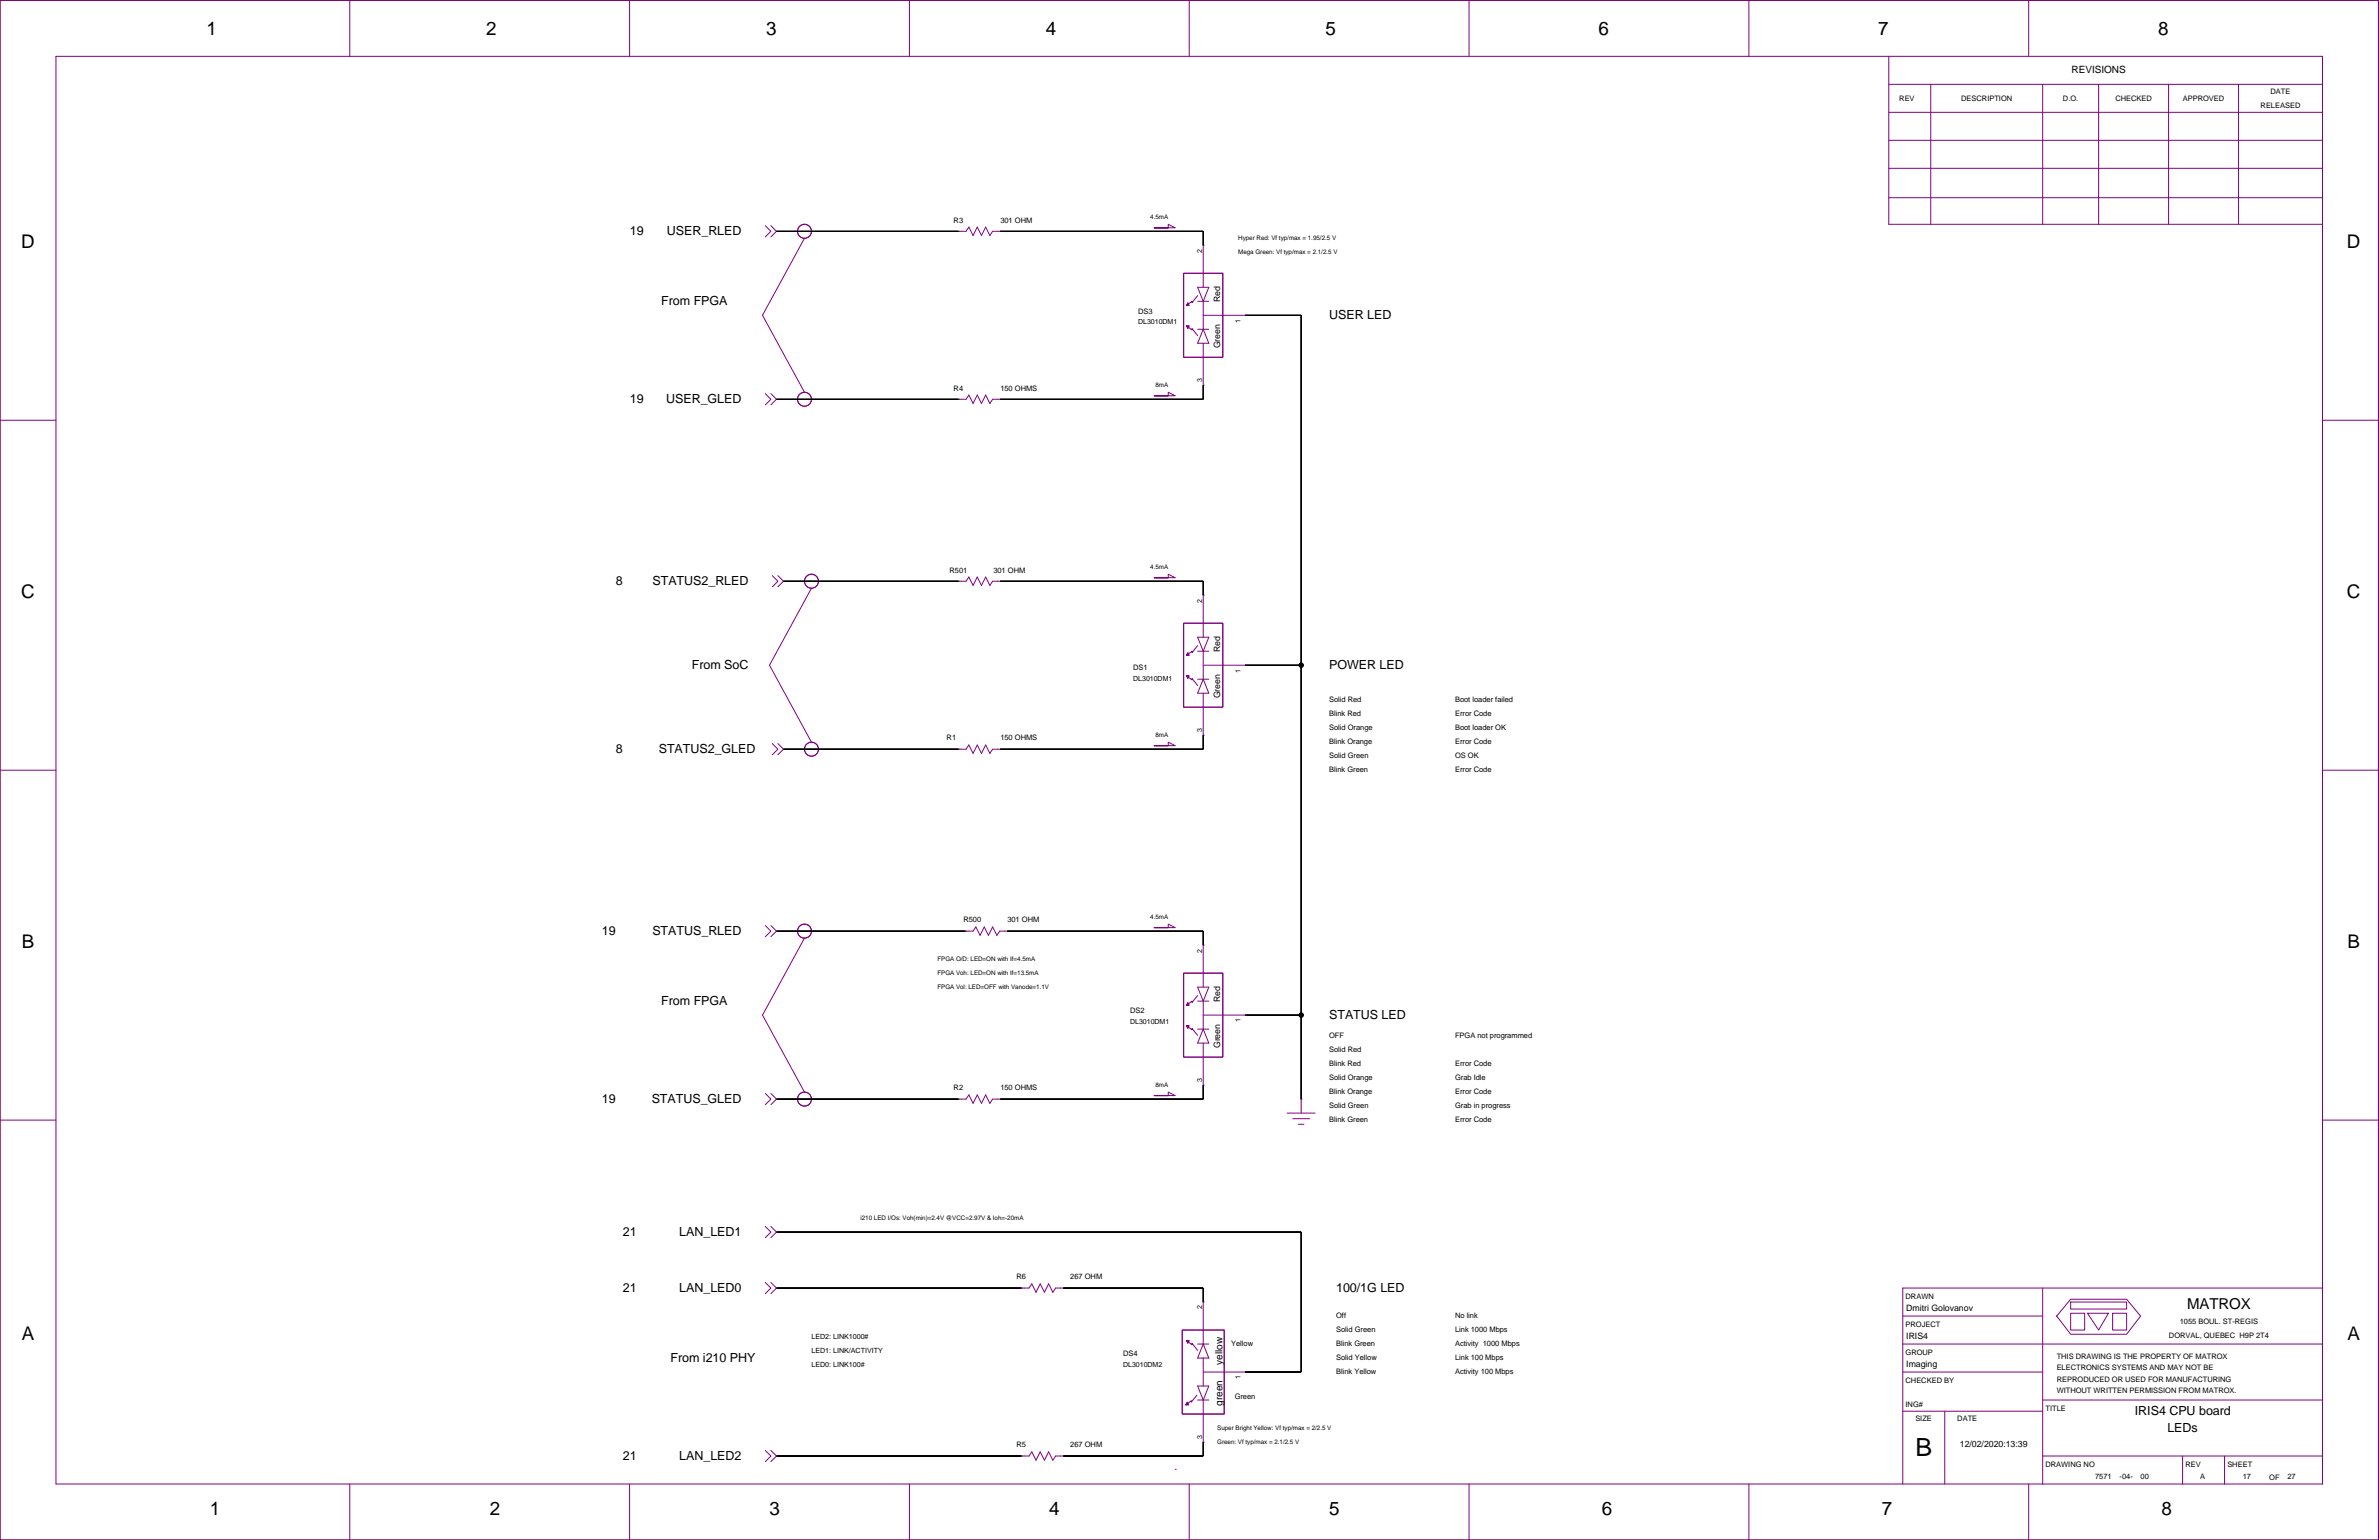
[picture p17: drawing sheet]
<svg xmlns="http://www.w3.org/2000/svg" width="432mm" height="279mm" viewBox="0 0 432 279" stroke-linecap="round" stroke-linejoin="round" font-family="sans-serif">
<defs><g id="words">
<text font-size="4.5" x="347.7" y="264.2">B</text>
<g font-size="3.4">
<text x="37.5" y="6.4">1</text>
<text x="88.2" y="6.4">2</text>
<text x="139" y="6.4">3</text>
<text x="189.8" y="6.4">4</text>
<text x="240.6" y="6.4">5</text>
<text x="290.1" y="6.4">6</text>
<text x="340.9" y="6.4">7</text>
<text x="391.7" y="6.4">8</text>
<text x="3.9" y="45">D</text>
<text x="426" y="45">D</text>
<text x="3.9" y="108.5">C</text>
<text x="426" y="108.5">C</text>
<text x="4" y="172">B</text>
<text x="426.1" y="172">B</text>
<text x="4" y="243.1">A</text>
<text x="426.1" y="243.1">A</text>
<text x="38.1" y="274.9">1</text>
<text x="88.9" y="274.9">2</text>
<text x="139.7" y="274.9">3</text>
<text x="190.5" y="274.9">4</text>
<text x="241.2" y="274.9">5</text>
<text x="290.8" y="274.9">6</text>
<text x="341.6" y="274.9">7</text>
<text x="392.3" y="274.9">8</text>
</g>
<text font-size="2.7" x="397" y="237.5">MATROX</text>
<g font-size="2.3">
<text x="114.3" y="42.6">19</text>
<text x="121" y="42.6">USER_RLED</text>
<text x="120" y="55.3">From FPGA</text>
<text x="241.2" y="57.9">USER LED</text>
<text x="114.3" y="73.1">19</text>
<text x="120.9" y="73.1">USER_GLED</text>
<text x="111.7" y="106.1">8</text>
<text x="118.4" y="106.1">STATUS2_RLED</text>
<text x="125.6" y="121.4">From SoC</text>
<text x="241.2" y="121.4">POWER LED</text>
<text x="111.7" y="136.6">8</text>
<text x="119.6" y="136.6">STATUS2_GLED</text>
<text x="109.2" y="169.6">19</text>
<text x="118.4" y="169.6">STATUS_RLED</text>
<text x="120" y="182.3">From FPGA</text>
<text x="241.2" y="184.8">STATUS LED</text>
<text x="109.2" y="200.1">19</text>
<text x="118.3" y="200.1">STATUS_GLED</text>
<text x="113" y="224.2">21</text>
<text x="123.3" y="224.2">LAN_LED1</text>
<text x="113" y="234.4">21</text>
<text x="123.3" y="234.4">LAN_LED0</text>
<text x="242.5" y="234.4">100/1G LED</text>
<text x="121.7" y="247.1">From i210 PHY</text>
<text x="387.5" y="256.7">IRIS4 CPU board</text>
<text x="393.4" y="259.8">LEDs</text>
<text x="113" y="264.8">21</text>
<text x="123.3" y="264.8">LAN_LED2</text>
</g>
<g font-size="1.8">
<text x="376" y="13.3">REVISIONS</text>
<text x="221.9" y="247.6" transform="rotate(-90 221.9 247.6)">yellow</text>
<text x="221.9" y="255" transform="rotate(-90 221.9 255)">green</text>
</g>
<g font-size="1.6">
<text x="221.5" y="54.8" transform="rotate(-90 221.5 54.8)">Red</text>
<text x="221.5" y="63.2" transform="rotate(-90 221.5 63.2)">Green</text>
<text x="221.5" y="118.3" transform="rotate(-90 221.5 118.3)">Red</text>
<text x="221.5" y="126.7" transform="rotate(-90 221.5 126.7)">Green</text>
<text x="221.5" y="181.8" transform="rotate(-90 221.5 181.8)">Red</text>
<text x="221.5" y="190.2" transform="rotate(-90 221.5 190.2)">Green</text>
<text x="346" y="237.8">Dmitri Golovanov</text>
<text x="346" y="242.9">IRIS4</text>
<text x="346" y="247.9">Imaging</text>
<text x="355.7" y="262.5">12/02/2020:13:39</text>
</g>
<g font-size="1.4">
<text x="412.1" y="17">DATE</text>
<text x="344.7" y="18.2">REV</text>
<text x="356" y="18.2">DESCRIPTION</text>
<text x="374.4" y="18.2">D.O.</text>
<text x="383.9" y="18.2">CHECKED</text>
<text x="396.2" y="18.2">APPROVED</text>
<text x="410.3" y="19.5">RELEASED</text>
<text x="173.1" y="40.4">R3</text>
<text x="181.6" y="40.4">301 OHM</text>
<text x="206.6" y="56.9">DS3</text>
<text x="173.1" y="70.9">R4</text>
<text x="181.6" y="70.9">150 OHMS</text>
<text x="172.3" y="103.9">R501</text>
<text x="180.3" y="103.9">301 OHM</text>
<text x="205.7" y="121.6">DS1</text>
<text x="241.2" y="130">Blink Red</text>
<text x="241.2" y="127.4">Solid Red</text>
<text x="264.1" y="130">Error Code</text>
<text x="264.1" y="127.4">Boot loader failed</text>
<text x="171.8" y="134.3">R1</text>
<text x="181.6" y="134.3">150 OHMS</text>
<text x="241.2" y="137.6">Solid Green</text>
<text x="241.2" y="135.1">Blink Orange</text>
<text x="241.2" y="132.5">Solid Orange</text>
<text x="264.1" y="137.6">OS OK</text>
<text x="264.1" y="135.1">Error Code</text>
<text x="264.1" y="132.5">Boot loader OK</text>
<text x="241.2" y="140.1">Blink Green</text>
<text x="264.1" y="140.1">Error Code</text>
<text x="174.9" y="167.4">R500</text>
<text x="182.8" y="167.4">301 OHM</text>
<text x="205.1" y="183.9">DS2</text>
<text x="241.2" y="190.9">Solid Red</text>
<text x="241.2" y="188.4">OFF</text>
<text x="264.1" y="188.4">FPGA not programmed</text>
<text x="173.1" y="197.8">R2</text>
<text x="181.6" y="197.8">150 OHMS</text>
<text x="241.2" y="196">Solid Orange</text>
<text x="241.2" y="193.5">Blink Red</text>
<text x="264.1" y="196">Grab Idle</text>
<text x="264.1" y="193.5">Error Code</text>
<text x="241.2" y="203.6">Blink Green</text>
<text x="241.2" y="201.1">Solid Green</text>
<text x="241.2" y="198.5">Blink Orange</text>
<text x="264.1" y="203.6">Error Code</text>
<text x="264.1" y="201.1">Grab in progress</text>
<text x="264.1" y="198.5">Error Code</text>
<text x="184.5" y="232.1">R6</text>
<text x="194.3" y="232.1">267 OHM</text>
<text x="242.5" y="239.2">Off</text>
<text x="264.1" y="239.2">No link</text>
<text x="345.9" y="235.7">DRAWN</text>
<text x="223.5" y="244.3">Yellow</text>
<text x="242.5" y="244.3">Blink Green</text>
<text x="242.5" y="241.7">Solid Green</text>
<text x="264.1" y="244.3">Activity 1000 Mbps</text>
<text x="264.1" y="241.7">Link 1000 Mbps</text>
<text x="345.9" y="240.7">PROJECT</text>
<text x="345.9" y="245.8">GROUP</text>
<text x="393.7" y="242.7">DORVAL, QUEBEC H9P 2T4</text>
<text x="395.6" y="240.2">1055 BOUL. ST-REGIS</text>
<text x="203.8" y="246.1">DS4</text>
<text x="242.5" y="249.3">Blink Yellow</text>
<text x="242.5" y="246.8">Solid Yellow</text>
<text x="264.1" y="249.3">Activity 100 Mbps</text>
<text x="264.1" y="246.8">Link 100 Mbps</text>
<text x="345.9" y="250.9">CHECKED BY</text>
<text x="373.3" y="246.6">THIS DRAWING IS THE PROPERTY OF MATROX</text>
<text x="373.3" y="248.6">ELECTRONICS SYSTEMS AND MAY NOT BE</text>
<text x="373.3" y="250.7">REPRODUCED OR USED FOR MANUFACTURING</text>
<text x="224.1" y="253.8">Green</text>
<text x="345.9" y="255.2">ING#</text>
<text x="347.6" y="257.8">SIZE</text>
<text x="355.3" y="257.8">DATE</text>
<text x="371.3" y="256">TITLE</text>
<text x="373.3" y="252.7">WITHOUT WRITTEN PERMISSION FROM MATROX.</text>
<text x="184.5" y="262.6">R5</text>
<text x="194.3" y="262.6">267 OHM</text>
<text x="371.3" y="266.1">DRAWING NO</text>
<text x="380.3" y="268.3">7571</text>
<text x="384.7" y="268.3">-04-</text>
<text x="388.5" y="268.3">00</text>
<text x="396.7" y="266.1">REV</text>
<text x="399.3" y="268.3">A</text>
<text x="404.3" y="266.1">SHEET</text>
<text x="407.1" y="268.3">17</text>
<text x="411.9" y="268.4">OF</text>
<text x="415.2" y="268.3">27</text>
</g>
<g font-size="1.3">
<text x="218.2" y="45.8" transform="rotate(-90 218.2 45.8)">2</text>
<text x="206.6" y="58.8">DL3010DM1</text>
<text x="225.2" y="58.5" transform="rotate(-90 225.2 58.5)">1</text>
<text x="218.2" y="69.3" transform="rotate(-90 218.2 69.3)">3</text>
<text x="218.2" y="109.3" transform="rotate(-90 218.2 109.3)">2</text>
<text x="205.7" y="123.6">DL3010DM1</text>
<text x="225.2" y="122" transform="rotate(-90 225.2 122)">1</text>
<text x="218.2" y="132.7" transform="rotate(-90 218.2 132.7)">3</text>
<text x="218.2" y="172.8" transform="rotate(-90 218.2 172.8)">2</text>
<text x="205.1" y="185.8">DL3010DM1</text>
<text x="225.2" y="185.5" transform="rotate(-90 225.2 185.5)">1</text>
<text x="218.2" y="196.2" transform="rotate(-90 218.2 196.2)">3</text>
<text x="218.2" y="237.6" transform="rotate(-90 218.2 237.6)">2</text>
<text x="147.3" y="245.5">LED1: LINK/ACTIVITY</text>
<text x="147.3" y="243">LED2: LINK1000#</text>
<text x="147.3" y="248">LED0: LINK100#</text>
<text x="203.9" y="248">DL3010DM2</text>
<text x="225.2" y="250.3" transform="rotate(-90 225.2 250.3)">1</text>
<text x="218.2" y="261" transform="rotate(-90 218.2 261)">3</text>
</g>
<g font-size="1.1">
<text x="208.8" y="39.8">4.5mA</text>
<text x="224.7" y="46.1">Mega Green: Vf typ/max = 2.1/2.5 V</text>
<text x="224.7" y="43.6">Hyper Red: Vf typ/max = 1.95/2.5 V</text>
<text x="209.7" y="70.2">8mA</text>
<text x="208.8" y="103.2">4.5mA</text>
<text x="209.7" y="133.7">8mA</text>
<text x="208.8" y="166.7">4.5mA</text>
<text x="170.1" y="179.4">FPGA Vol: LED=OFF with Vanode=1.1V</text>
<text x="170.1" y="176.9">FPGA Voh: LED=ON with If=13.5mA</text>
<text x="170.1" y="174.4">FPGA O/D: LED=ON with If=4.5mA</text>
<text x="209.7" y="197.2">8mA</text>
<text x="156.2" y="221.3">i210 LED I/Os: Voh(min)=2.4V @VCC=2.97V &amp; Ioh=-20mA</text>
<text x="220.9" y="262">Green: Vf typ/max = 2.1/2.5 V</text>
<text x="220.9" y="259.4">Super Bright Yellow: Vf typ/max = 2/2.5 V</text>
</g>
</g></defs>
<path d="M0 .1h431.7v279.3h-431.7z" fill="none" stroke="#800000" stroke-width=".18"/>
<g fill="none" stroke="#800080" stroke-width=".18">
<path d="M0 .1h431.7v279.3h-431.7zM10.2 10.2h411.3v259h-411.3zM63.5 .1v10.1M114.3 .1v10.1M165.1 .1v10.1M215.9 .1v10.1M266.6 .1v10.1M317.4 .1v10.1M342.8 15.3h78.7M342.8 10.2v30.5h78.7M350.4 15.3v25.4M368.2 .1v10.1"/>
<path d="M370.8 15.3v25.4M380.9 15.3v25.4M393.6 15.3v25.4M406.3 15.3v25.4M342.8 35.9h78.7M342.8 30.5h78.7M342.8 25.5h78.7M342.8 20.4h78.7M138.9 40.9l1 1.1-1 1M139.9 40.9l1 1.1-1 1M140.9 42h.1M146 43.2l-7.6 14 7.6 14"/>
<path d="M174 42h.1M174 42h1.3l.6-.8 .7 1.5 .8-1.5 .7 1.5 .8-1.5 .8 1.5 .5-.7h1.4M181.6 42h.1M209.5 41.3h3.8l-1.3-.6v.6h-2.5h2.5M214.8 49.6h7.1v15.2h-7.1zM215.3 59.1l.3 .5 .3-.5h-.6l1.1 .8v-.3l1 1.3M217.4 53.6l-1 1.3v-.2l-1.1 .7h.6l-.3-.5-.3 .5M217.4 54.7h2M217.4 52.1h2l-1 2.6zM217.4 59.7h2M218.4 44.5h.1M218.4 44.5v7.6"/>
<path d="M218.4 54.7v5M218.4 57.2h7.6M218.4 59.7l1 2.6h-2zM226 57.2h.1M0 76.2h10.2M138.9 71.4l1 1-1 1.1M139.9 71.4l1 1-1 1.1M140.9 72.4h.1M174 72.4h.1M174 72.4h1.3l.6-.7 .7 1.5 .8-1.5 .7 1.5 .8-1.5 .8 1.5 .5-.8h1.4M181.6 72.4h.1M209.5 71.8h3.8l-1.3-.6v.6h-2.5h2.5"/>
<path d="M218.4 69.9h.1M218.4 62.3v7.6M421.5 76.2h10.2M140.2 104.4l1 1-1 1.1M141.2 104.4l1 1-1 1.1M142.2 105.4h.1M147.3 106.7l-7.6 14 7.6 14M174 105.4h.1M174 105.4h1.3l.6-.7 .7 1.5 .8-1.5 .7 1.5 .8-1.5 .8 1.5 .5-.8h1.4M181.6 105.4h.1M209.5 104.8h3.8l-1.3-.6v.6h-2.5h2.5M214.8 113.1h7.1v15.2h-7.1z"/>
<path d="M217.4 117.1l-1 1.3v-.3l-1.1 .8h.6l-.3-.5-.3 .5M217.4 118.1h2M217.4 115.6h2l-1 2.5zM218.4 108h.1M218.4 108v7.6M218.4 118.1v5.1M0 139.7h10.2M140.2 134.9l1 1-1 1M141.2 134.9l1 1-1 1M142.2 135.9h.1M174 135.9h.1M174 135.9h1.3l.6-.7 .7 1.5 .8-1.5 .7 1.5 .8-1.5 .8 1.5 .5-.8h1.4"/>
<path d="M181.6 135.9h.1M209.5 135.3h3.8l-1.3-.6v.6h-2.5h2.5M215.3 122.6l.3 .5 .3-.5h-.6l1.1 .8v-.3l1 1.3M217.4 123.2h2M218.4 133.4h.1M218.4 125.8v7.6M218.4 120.7h7.6M218.4 123.2l1 2.6h-2zM226 120.7h.1M421.5 139.7h10.2M138.9 167.9l1 1-1 1.1M139.9 167.9l1 1-1 1.1"/>
<path d="M140.9 168.9h.1M146 170.2l-7.6 14 7.6 13.9M175.2 168.9h.1M175.2 168.9h1.4l.5-.7 .8 1.5 .7-1.5 .8 1.5 .8-1.5 .7 1.5 .5-.8h1.4M182.8 168.9h.1M209.5 168.3h3.8l-1.3-.6v.6h-2.5h2.5M214.8 176.6h7.1v15.2h-7.1zM217.4 179.1h2l-1 2.5zM218.4 171.5h.1M218.4 171.5v7.6M138.9 198.4l1 1-1 1M139.9 198.4l1 1-1 1"/>
<path d="M140.9 199.4h.1M174 199.4h.1M174 199.4h1.3l.6-.8 .7 1.6 .8-1.6 .7 1.6 .8-1.6 .8 1.6 .5-.8h1.4M181.6 199.4h.1M209.5 198.8h3.8l-1.3-.7v.7h-2.5h2.5M215.3 186.1l.3 .5 .3-.5h-.6l1.1 .7v-.2l1 1.3M217.4 180.6l-1 1.3v-.3l-1.1 .8h.6l-.3-.5-.3 .5M217.4 181.6h2M217.4 186.7h2M218.4 196.9h.1M218.4 181.6v5.1M218.4 189.3v7.6"/>
<path d="M218.4 184.2h7.6M218.4 186.7l1 2.6h-2zM226 184.2h.1M236.2 199.4h.1M236.2 199.4v2.5M0 203.2h10.2M233.6 201.9h5.1M234.6 203h3.1M235.7 204h1M421.5 203.2h10.2M138.9 222.5l1 1-1 1M138.9 232.7l1 1-1 1"/>
<path d="M139.9 222.5l1 1-1 1M139.9 232.7l1 1-1 1M140.9 223.5h.1M140.9 233.7h.1M185.4 233.7h.1M185.4 233.7h1.4l.5-.8 .7 1.6 .8-1.6 .8 1.6 .7-1.6 .8 1.6 .5-.8h1.4M193 233.7h.1M218.4 236.2h.1M218.4 236.2v7.6M345.4 238.8h25.4M370.8 233.7v35.5M375.8 238.3h2.6v3h-2.6z"/>
<path d="M375.8 236.2h10.2v1.3h-10.2zM375.8 235.7h10.2l2.5 3.1-2.5 3.3h-10.2l-2.5-3.3zM378.9 238.3h3.8l-1.8 3zM383.5 238.3h2.5v3h-2.5zM421.5 233.7h-76.1v35.5M214.6 241.3h7.6v15.2h-7.6zM215.3 243.2l.3 .5 .3-.5h-.6l1.1 .8v-.3l1 1.3M217.2 253.1l-1 1.3v-.3l-1 .8h.5l-.2-.5-.3 .5M217.4 254h2M217.4 251.5h2l-1 2.5zM217.4 243.8h2M218.4 248.9h7.6"/>
<path d="M218.4 246.4v5.1M218.4 254v7.6M218.4 243.8l1 2.6h-2zM226 248.9h.1M345.4 248.9h25.4M345.4 243.8h76.1M345.4 256h25.4M353 256v13.2M370.8 254h50.7M63.5 269.2v10.2M114.3 269.2v10.2M138.9 263.1l1 1.1-1 1"/>
<path d="M139.9 263.1l1 1.1-1 1M140.9 264.2h.1M165.1 269.2v10.2M185.4 264.2h.1M185.4 264.2h1.4l.5-.8 .7 1.5 .8-1.5 .8 1.5 .7-1.5 .8 1.5 .5-.7h1.4M193 264.2h.1M213.3 266.6h.1M215.9 269.2v10.2M218.4 261.6h.1M266.6 269.2v10.2M317.4 269.2v10.2M368.2 269.2v10.2"/>
<path d="M370.8 264.2h50.7M396.1 264.2v5M403.8 264.2v5"/>
<circle cx="146" cy="42" r="1.27"/>
<circle cx="146" cy="72.4" r="1.27"/>
<circle cx="147.3" cy="105.4" r="1.27"/>
<circle cx="147.3" cy="135.9" r="1.27"/>
<circle cx="146" cy="168.9" r="1.27"/>
<circle cx="146" cy="199.4" r="1.27"/>
</g>
<g fill="#000" stroke="#000" stroke-width=".18">
<path d="M140.9 42h33.1z" fill-rule="evenodd"/>
<path d="M181.6 42h36.8z" fill-rule="evenodd"/>
<path d="M218.4 42v2.5z" fill-rule="evenodd"/>
<path d="M226 57.2h10.2z" fill-rule="evenodd"/>
<path d="M236.2 57.2v63.5z" fill-rule="evenodd"/>
<path d="M140.9 72.4h33.1z" fill-rule="evenodd"/>
<path d="M218.4 69.9v2.5z" fill-rule="evenodd"/>
<path d="M181.6 72.4h36.8z" fill-rule="evenodd"/>
<path d="M142.2 105.4h31.8z" fill-rule="evenodd"/>
<path d="M218.4 105.4v2.6z" fill-rule="evenodd"/>
<path d="M181.6 105.4h36.8z" fill-rule="evenodd"/>
<path d="M142.2 135.9h31.8z" fill-rule="evenodd"/>
<path d="M218.4 133.4v2.5z" fill-rule="evenodd"/>
<path d="M181.6 135.9h36.8z" fill-rule="evenodd"/>
<path d="M226 120.7h10.2z" fill-rule="evenodd"/>
<path d="M236.2 120.7v63.5z" fill-rule="evenodd"/>
<path d="M140.9 168.9h34.3z" fill-rule="evenodd"/>
<path d="M182.8 168.9h35.6z" fill-rule="evenodd"/>
<path d="M218.4 168.9v2.6z" fill-rule="evenodd"/>
<path d="M140.9 199.4h33.1z" fill-rule="evenodd"/>
<path d="M218.4 196.9v2.5z" fill-rule="evenodd"/>
<path d="M181.6 199.4h36.8z" fill-rule="evenodd"/>
<path d="M236.2 184.2v15.2z" fill-rule="evenodd"/>
<path d="M226 184.2h10.2z" fill-rule="evenodd"/>
<path d="M140.9 233.7h44.5z" fill-rule="evenodd"/>
<path d="M193 233.7h25.4z" fill-rule="evenodd"/>
<path d="M218.4 233.7v2.5z" fill-rule="evenodd"/>
<path d="M140.9 223.5h95.3z" fill-rule="evenodd"/>
<path d="M236.2 223.5v25.4z" fill-rule="evenodd"/>
<path d="M226 248.9h10.2z" fill-rule="evenodd"/>
<path d="M140.9 264.2h44.5z" fill-rule="evenodd"/>
<path d="M193 264.2h25.4z" fill-rule="evenodd"/>
<path d="M218.4 261.6v2.6z" fill-rule="evenodd"/>
<circle cx="236.2" cy="120.7" r=".38"/>
<circle cx="236.2" cy="184.2" r=".38"/>
</g>
<g fill="none" stroke="#000" stroke-width=".18">
<path d="M140.9 42h33.1M181.6 42h36.8v2.5M226 57.2h10.2v142.2M140.9 72.4h33.1M218.4 69.9v2.5h-36.8M142.2 105.4h31.8M181.6 105.4h36.8v2.6M142.2 135.9h31.8M218.4 133.4v2.5h-36.8M226 120.7h10.2M140.9 168.9h34.3M182.8 168.9h35.6v2.6"/>
<path d="M140.9 199.4h33.1M218.4 196.9v2.5h-36.8M226 184.2h10.2M140.9 223.5h95.3v25.4h-10.2M140.9 233.7h44.5M193 233.7h25.4v2.5M140.9 264.2h44.5M218.4 261.6v2.6h-25.4"/>
<circle cx="236.2" cy="120.7" r=".38"/>
<circle cx="236.2" cy="184.2" r=".38"/>
</g>
<use href="#words"/>
</svg>
